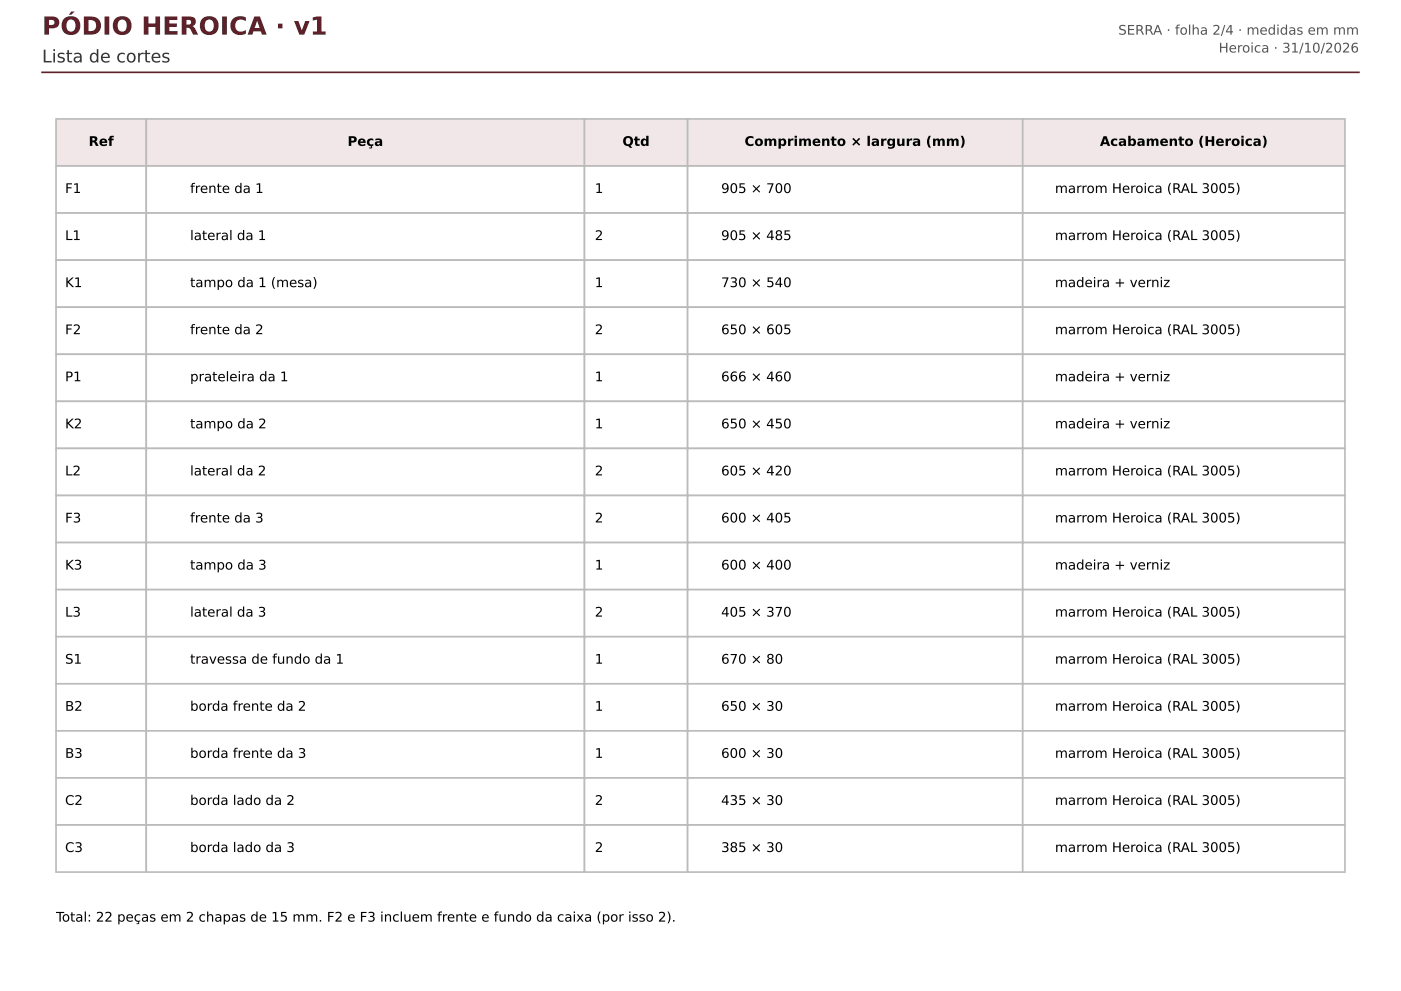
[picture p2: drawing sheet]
<svg xmlns="http://www.w3.org/2000/svg" width="297mm" height="210mm" viewBox="0 0 297 210" stroke-linecap="round" stroke-linejoin="round" font-family="sans-serif">
<defs><g id="words">
<text font-size="5.3" fill="#5e2129" x="8.9" y="7.4">PÓDIO HEROICA · v1</text>
<text font-size="3.7" fill="#333" x="8.9" y="13.2">Lista de cortes</text>
<g font-size="2.8" fill="#555">
<text x="237" y="7.4">SERRA · folha 2/4 · medidas em mm</text>
<text x="258.3" y="11.1">Heroica · 31/10/2026</text>
</g>
<g font-size="2.8">
<text x="18.8" y="30.9">Ref</text>
<text x="73.7" y="30.9">Peça</text>
<text x="131.9" y="30.9">Qtd</text>
<text x="157.8" y="30.9">Comprimento × largura (mm)</text>
<text x="233.1" y="30.9">Acabamento (Heroica)</text>
<text x="13.8" y="40.9">F1</text>
<text x="40.3" y="40.9">frente da 1</text>
<text x="126.1" y="40.9">1</text>
<text x="152.8" y="40.9">905 × 700</text>
<text x="223.6" y="40.9">marrom Heroica (RAL 3005)</text>
<text x="13.8" y="50.9">L1</text>
<text x="40.3" y="50.9">lateral da 1</text>
<text x="126.1" y="50.9">2</text>
<text x="152.8" y="50.9">905 × 485</text>
<text x="223.6" y="50.9">marrom Heroica (RAL 3005)</text>
<text x="13.8" y="60.9">K1</text>
<text x="40.3" y="60.9">tampo da 1 (mesa)</text>
<text x="126.1" y="60.9">1</text>
<text x="152.8" y="60.9">730 × 540</text>
<text x="223.6" y="60.9">madeira + verniz</text>
<text x="13.8" y="70.8">F2</text>
<text x="40.3" y="70.8">frente da 2</text>
<text x="126.1" y="70.8">2</text>
<text x="152.8" y="70.8">650 × 605</text>
<text x="223.6" y="70.8">marrom Heroica (RAL 3005)</text>
<text x="13.8" y="80.8">P1</text>
<text x="40.3" y="80.8">prateleira da 1</text>
<text x="126.1" y="80.8">1</text>
<text x="152.8" y="80.8">666 × 460</text>
<text x="223.6" y="80.8">madeira + verniz</text>
<text x="13.8" y="90.8">K2</text>
<text x="40.3" y="90.8">tampo da 2</text>
<text x="126.1" y="90.8">1</text>
<text x="152.8" y="90.8">650 × 450</text>
<text x="223.6" y="90.8">madeira + verniz</text>
<text x="13.8" y="100.8">L2</text>
<text x="40.3" y="100.8">lateral da 2</text>
<text x="126.1" y="100.8">2</text>
<text x="152.8" y="100.8">605 × 420</text>
<text x="223.6" y="100.8">marrom Heroica (RAL 3005)</text>
<text x="13.8" y="110.8">F3</text>
<text x="40.3" y="110.8">frente da 3</text>
<text x="126.1" y="110.8">2</text>
<text x="152.8" y="110.8">600 × 405</text>
<text x="223.6" y="110.8">marrom Heroica (RAL 3005)</text>
<text x="13.8" y="120.7">K3</text>
<text x="40.3" y="120.7">tampo da 3</text>
<text x="126.1" y="120.7">1</text>
<text x="152.8" y="120.7">600 × 400</text>
<text x="223.6" y="120.7">madeira + verniz</text>
<text x="13.8" y="130.7">L3</text>
<text x="40.3" y="130.7">lateral da 3</text>
<text x="126.1" y="130.7">2</text>
<text x="152.8" y="130.7">405 × 370</text>
<text x="223.6" y="130.7">marrom Heroica (RAL 3005)</text>
<text x="13.8" y="140.7">S1</text>
<text x="40.3" y="140.7">travessa de fundo da 1</text>
<text x="126.1" y="140.7">1</text>
<text x="152.8" y="140.7">670 × 80</text>
<text x="223.6" y="140.7">marrom Heroica (RAL 3005)</text>
<text x="13.8" y="150.7">B2</text>
<text x="40.3" y="150.7">borda frente da 2</text>
<text x="126.1" y="150.7">1</text>
<text x="152.8" y="150.7">650 × 30</text>
<text x="223.6" y="150.7">marrom Heroica (RAL 3005)</text>
<text x="13.8" y="160.6">B3</text>
<text x="40.3" y="160.6">borda frente da 3</text>
<text x="126.1" y="160.6">1</text>
<text x="152.8" y="160.6">600 × 30</text>
<text x="223.6" y="160.6">marrom Heroica (RAL 3005)</text>
<text x="13.8" y="170.6">C2</text>
<text x="40.3" y="170.6">borda lado da 2</text>
<text x="126.1" y="170.6">2</text>
<text x="152.8" y="170.6">435 × 30</text>
<text x="223.6" y="170.6">marrom Heroica (RAL 3005)</text>
<text x="13.8" y="180.6">C3</text>
<text x="40.3" y="180.6">borda lado da 3</text>
<text x="126.1" y="180.6">2</text>
<text x="152.8" y="180.6">385 × 30</text>
<text x="223.6" y="180.6">marrom Heroica (RAL 3005)</text>
<text x="11.9" y="195.4">Total: 22 peças em 2 chapas de 15 mm. F2 e F3 incluem frente e fundo da caixa (por isso 2).</text>
</g>
</g></defs>
<g fill="#f1e6e8" stroke="#bbb" stroke-width=".35">
<path d="M11.9 25.2h19.1v10h-19.1z"/>
<path d="M31 25.2h92.9v10h-92.9z"/>
<path d="M123.9 25.2h21.8v10h-21.8z"/>
<path d="M145.7 25.2h71.1v10h-71.1z"/>
<path d="M216.8 25.2h68.2v10h-68.2z"/>
</g>
<g fill="#fff" stroke="#bbb" stroke-width=".35">
<path d="M11.9 35.2h19.1v10h-19.1z"/>
<path d="M31 35.2h92.9v10h-92.9z"/>
<path d="M123.9 35.2h21.8v10h-21.8z"/>
<path d="M145.7 35.2h71.1v10h-71.1z"/>
<path d="M216.8 35.2h68.2v10h-68.2z"/>
<path d="M11.9 45.2h19.1v9.9h-19.1z"/>
<path d="M31 45.2h92.9v9.9h-92.9z"/>
<path d="M123.9 45.2h21.8v9.9h-21.8z"/>
<path d="M145.7 45.2h71.1v9.9h-71.1z"/>
<path d="M216.8 45.2h68.2v9.9h-68.2z"/>
<path d="M11.9 55.1h19.1v10h-19.1z"/>
<path d="M31 55.1h92.9v10h-92.9z"/>
<path d="M123.9 55.1h21.8v10h-21.8z"/>
<path d="M145.7 55.1h71.1v10h-71.1z"/>
<path d="M216.8 55.1h68.2v10h-68.2z"/>
<path d="M11.9 65.1h19.1v10h-19.1z"/>
<path d="M31 65.1h92.9v10h-92.9z"/>
<path d="M123.9 65.1h21.8v10h-21.8z"/>
<path d="M145.7 65.1h71.1v10h-71.1z"/>
<path d="M216.8 65.1h68.2v10h-68.2z"/>
<path d="M11.9 75.1h19.1v10h-19.1z"/>
<path d="M31 75.1h92.9v10h-92.9z"/>
<path d="M123.9 75.1h21.8v10h-21.8z"/>
<path d="M145.7 75.1h71.1v10h-71.1z"/>
<path d="M216.8 75.1h68.2v10h-68.2z"/>
<path d="M11.9 85.1h19.1v10h-19.1z"/>
<path d="M31 85.1h92.9v10h-92.9z"/>
<path d="M123.9 85.1h21.8v10h-21.8z"/>
<path d="M145.7 85.1h71.1v10h-71.1z"/>
<path d="M216.8 85.1h68.2v10h-68.2z"/>
<path d="M11.9 95.1h19.1v9.9h-19.1z"/>
<path d="M31 95.1h92.9v9.9h-92.9z"/>
<path d="M123.9 95.1h21.8v9.9h-21.8z"/>
<path d="M145.7 95.1h71.1v9.9h-71.1z"/>
<path d="M216.8 95.1h68.2v9.9h-68.2z"/>
<path d="M11.9 105h19.1v10h-19.1z"/>
<path d="M31 105h92.9v10h-92.9z"/>
<path d="M123.9 105h21.8v10h-21.8z"/>
<path d="M145.7 105h71.1v10h-71.1z"/>
<path d="M216.8 105h68.2v10h-68.2z"/>
<path d="M11.9 115h19.1v10h-19.1z"/>
<path d="M31 115h92.9v10h-92.9z"/>
<path d="M123.9 115h21.8v10h-21.8z"/>
<path d="M145.7 115h71.1v10h-71.1z"/>
<path d="M216.8 115h68.2v10h-68.2z"/>
<path d="M11.9 125h19.1v10h-19.1z"/>
<path d="M31 125h92.9v10h-92.9z"/>
<path d="M123.9 125h21.8v10h-21.8z"/>
<path d="M145.7 125h71.1v10h-71.1z"/>
<path d="M216.8 125h68.2v10h-68.2z"/>
<path d="M11.9 135h19.1v9.9h-19.1z"/>
<path d="M31 135h92.9v9.9h-92.9z"/>
<path d="M123.9 135h21.8v9.9h-21.8z"/>
<path d="M145.7 135h71.1v9.9h-71.1z"/>
<path d="M216.8 135h68.2v9.9h-68.2z"/>
<path d="M11.9 144.9h19.1v10h-19.1z"/>
<path d="M31 144.9h92.9v10h-92.9z"/>
<path d="M123.9 144.9h21.8v10h-21.8z"/>
<path d="M145.7 144.9h71.1v10h-71.1z"/>
<path d="M216.8 144.9h68.2v10h-68.2z"/>
<path d="M11.9 154.9h19.1v10h-19.1z"/>
<path d="M31 154.9h92.9v10h-92.9z"/>
<path d="M123.9 154.9h21.8v10h-21.8z"/>
<path d="M145.7 154.9h71.1v10h-71.1z"/>
<path d="M216.8 154.9h68.2v10h-68.2z"/>
<path d="M11.9 164.9h19.1v10h-19.1z"/>
<path d="M31 164.9h92.9v10h-92.9z"/>
<path d="M123.9 164.9h21.8v10h-21.8z"/>
<path d="M145.7 164.9h71.1v10h-71.1z"/>
<path d="M216.8 164.9h68.2v10h-68.2z"/>
<path d="M11.9 174.9h19.1v10h-19.1z"/>
<path d="M31 174.9h92.9v10h-92.9z"/>
<path d="M123.9 174.9h21.8v10h-21.8z"/>
<path d="M145.7 174.9h71.1v10h-71.1z"/>
<path d="M216.8 174.9h68.2v10h-68.2z"/>
</g>
<path d="M8.9 15.3h279.1" fill="none" stroke="#5e2129" stroke-width=".35"/>
<use href="#words"/>
</svg>
